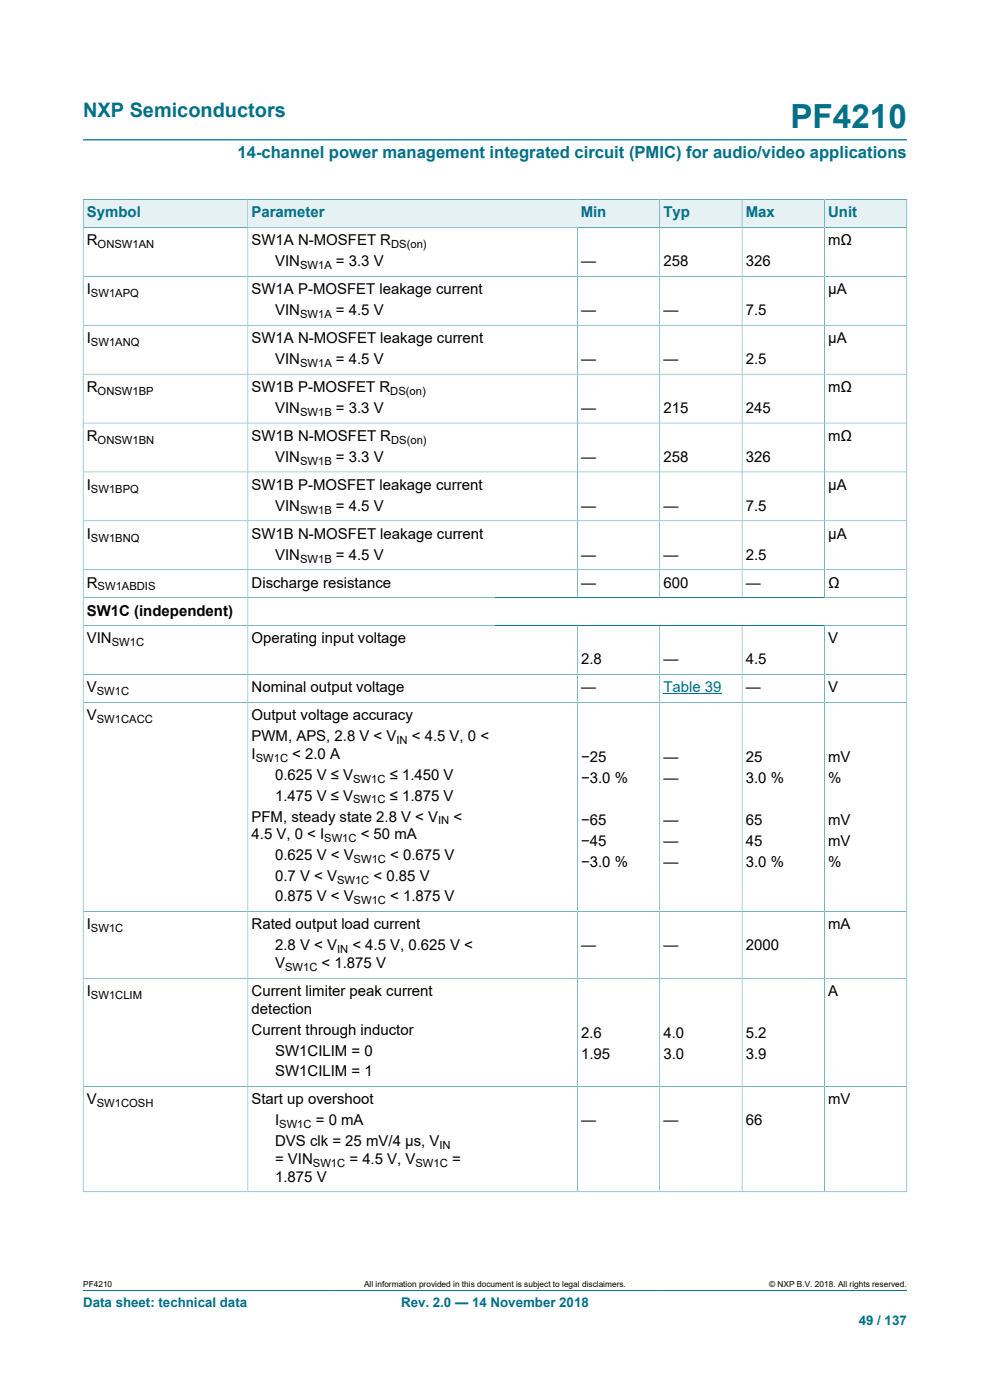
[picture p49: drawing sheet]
<svg xmlns="http://www.w3.org/2000/svg" width="210mm" height="297mm" viewBox="0 0 210 297" stroke-linecap="round" stroke-linejoin="round" font-family="sans-serif">
<defs><g id="words">
<text font-size="7.1" fill="#007088" x="167.7" y="27.2">PF4210</text>
<text font-size="4.2" fill="#007088" x="17.6" y="24.8">NXP Semiconductors</text>
<text font-size="3.5" fill="#007088" x="50.4" y="33.5">14-channel power management integrated circuit (PMIC) for audio/video applications</text>
<g font-size="3.2" fill="#007088">
<text x="18.4" y="46.1">Symbol</text>
<text x="53.4" y="46.1">Parameter</text>
<text x="123.2" y="46.1">Min</text>
<text x="140.7" y="46.1">Typ</text>
<text x="158.2" y="46.1">Max</text>
<text x="175.7" y="46.1">Unit</text>
</g>
<g font-size="3.2">
<text x="18.4" y="52">R</text>
<text x="53.4" y="52">SW1A N-MOSFET R</text>
<text x="175.7" y="52">mΩ</text>
<text x="58.4" y="56.5">VIN</text>
<text x="71.3" y="56.5">= 3.3 V</text>
<text x="123.2" y="56.5">—</text>
<text x="140.7" y="56.5">258</text>
<text x="158.2" y="56.5">326</text>
<text x="18.4" y="62.4">I</text>
<text x="53.4" y="62.4">SW1A P-MOSFET leakage current</text>
<text x="175.7" y="62.4">µA</text>
<text x="58.4" y="66.9">VIN</text>
<text x="71.3" y="66.9">= 4.5 V</text>
<text x="123.2" y="66.9">—</text>
<text x="140.7" y="66.9">—</text>
<text x="158.2" y="66.9">7.5</text>
<text x="18.4" y="72.8">I</text>
<text x="53.4" y="72.8">SW1A N-MOSFET leakage current</text>
<text x="58.4" y="77.2">VIN</text>
<text x="71.3" y="77.2">= 4.5 V</text>
<text x="123.2" y="77.2">—</text>
<text x="140.7" y="77.2">—</text>
<text x="158.2" y="77.2">2.5</text>
<text x="175.7" y="72.8">µA</text>
<text x="18.4" y="83.2">R</text>
<text x="53.4" y="83.2">SW1B P-MOSFET R</text>
<text x="175.7" y="83.2">mΩ</text>
<text x="58.4" y="87.6">VIN</text>
<text x="71.3" y="87.6">= 3.3 V</text>
<text x="123.2" y="87.6">—</text>
<text x="140.7" y="87.6">215</text>
<text x="158.2" y="87.6">245</text>
<text x="18.4" y="93.5">R</text>
<text x="53.4" y="93.5">SW1B N-MOSFET R</text>
<text x="175.7" y="93.5">mΩ</text>
<text x="58.4" y="98">VIN</text>
<text x="71.3" y="98">= 3.3 V</text>
<text x="123.2" y="98">—</text>
<text x="140.7" y="98">258</text>
<text x="158.2" y="98">326</text>
<text x="18.4" y="103.9">I</text>
<text x="53.4" y="103.9">SW1B P-MOSFET leakage current</text>
<text x="175.7" y="103.9">µA</text>
<text x="58.4" y="108.3">VIN</text>
<text x="71.3" y="108.3">= 4.5 V</text>
<text x="123.2" y="108.3">—</text>
<text x="140.7" y="108.3">—</text>
<text x="158.2" y="108.3">7.5</text>
<text x="18.4" y="114.3">I</text>
<text x="53.4" y="114.3">SW1B N-MOSFET leakage current</text>
<text x="58.4" y="118.7">VIN</text>
<text x="71.3" y="118.7">= 4.5 V</text>
<text x="123.2" y="118.7">—</text>
<text x="140.7" y="118.7">—</text>
<text x="158.2" y="118.7">2.5</text>
<text x="175.7" y="114.3">µA</text>
<text x="18.4" y="124.6">R</text>
<text x="53.4" y="124.6">Discharge resistance</text>
<text x="123.2" y="124.6">—</text>
<text x="140.7" y="124.6">600</text>
<text x="158.2" y="124.6">—</text>
<text x="175.7" y="124.6">Ω</text>
<text x="18.4" y="130.6">SW1C (independent)</text>
<text x="18.4" y="136.5">VIN</text>
<text x="53.4" y="136.5">Operating input voltage</text>
<text x="175.7" y="136.5">V</text>
<text x="123.2" y="140.9">2.8</text>
<text x="140.7" y="140.9">—</text>
<text x="158.2" y="140.9">4.5</text>
<text x="18.4" y="146.9">V</text>
<text x="53.4" y="146.9">Nominal output voltage</text>
<text x="123.2" y="146.9">—</text>
<text x="158.2" y="146.9">—</text>
<text x="175.7" y="146.9">V</text>
<text x="18.4" y="152.8">V</text>
<text x="53.4" y="152.8">Output voltage accuracy</text>
<text x="53.4" y="157.2">PWM, APS, 2.8 V &lt; V</text>
<text x="53.4" y="161.1">I</text>
<text x="62" y="161.1">&lt; 2.0 A</text>
<text x="87.4" y="157.2">&lt; 4.5 V, 0 &lt;</text>
<text x="123.2" y="161.7">−25</text>
<text x="140.7" y="161.7">—</text>
<text x="158.2" y="161.7">25</text>
<text x="175.7" y="161.7">mV</text>
<text x="58.4" y="165.5">0.625 V ≤ V</text>
<text x="82.7" y="165.5">≤ 1.450 V</text>
<text x="123.2" y="166.1">−3.0 %</text>
<text x="140.7" y="166.1">—</text>
<text x="158.2" y="166.1">3.0 %</text>
<text x="175.7" y="166.1">%</text>
<text x="58.4" y="169.8">1.475 V ≤ V</text>
<text x="82.7" y="169.8">≤ 1.875 V</text>
<text x="53.4" y="174.3">PFM, steady state 2.8 V &lt; V</text>
<text x="53.4" y="178.1">4.5 V, 0 &lt; I</text>
<text x="76.5" y="178.1">&lt; 50 mA</text>
<text x="96.2" y="174.3">&lt;</text>
<text x="123.2" y="175">−65</text>
<text x="123.2" y="179.5">−45</text>
<text x="140.7" y="175">—</text>
<text x="140.7" y="179.5">—</text>
<text x="158.2" y="175">65</text>
<text x="158.2" y="179.5">45</text>
<text x="175.7" y="175">mV</text>
<text x="175.7" y="179.5">mV</text>
<text x="58.4" y="182.5">0.625 V &lt; V</text>
<text x="82.8" y="182.5">&lt; 0.675 V</text>
<text x="123.2" y="183.9">−3.0 %</text>
<text x="140.7" y="183.9">—</text>
<text x="158.2" y="183.9">3.0 %</text>
<text x="175.7" y="183.9">%</text>
<text x="58.4" y="186.9">0.7 V &lt; V</text>
<text x="58.4" y="191.2">0.875 V &lt; V</text>
<text x="79.2" y="186.9">&lt; 0.85 V</text>
<text x="82.8" y="191.2">&lt; 1.875 V</text>
<text x="18.4" y="197.1">I</text>
<text x="53.4" y="197.1">Rated output load current</text>
<text x="175.7" y="197.1">mA</text>
<text x="58.4" y="201.6">2.8 V &lt; V</text>
<text x="74.7" y="201.6">&lt; 4.5 V, 0.625 V &lt;</text>
<text x="123.2" y="201.6">—</text>
<text x="140.7" y="201.6">—</text>
<text x="158.2" y="201.6">2000</text>
<text x="58.4" y="205.4">V</text>
<text x="68.2" y="205.4">&lt; 1.875 V</text>
<text x="18.4" y="211.3">I</text>
<text x="53.4" y="211.3">Current limiter peak current</text>
<text x="53.4" y="215.1">detection</text>
<text x="175.7" y="211.3">A</text>
<text x="53.4" y="219.6">Current through inductor</text>
<text x="123.2" y="220.2">2.6</text>
<text x="140.7" y="220.2">4.0</text>
<text x="158.2" y="220.2">5.2</text>
<text x="58.4" y="224">SW1CILIM = 0</text>
<text x="123.2" y="224.7">1.95</text>
<text x="140.7" y="224.7">3.0</text>
<text x="158.2" y="224.7">3.9</text>
<text x="58.4" y="228.4">SW1CILIM = 1</text>
<text x="18.4" y="234.3">V</text>
<text x="53.4" y="234.3">Start up overshoot</text>
<text x="58.4" y="238.7">I</text>
<text x="67" y="238.7">= 0 mA</text>
<text x="123.2" y="238.7">—</text>
<text x="140.7" y="238.7">—</text>
<text x="158.2" y="238.7">66</text>
<text x="175.7" y="234.3">mV</text>
<text x="58.4" y="243.1">DVS clk = 25 mV/4 µs, V</text>
<text x="58.4" y="246.9">= VIN</text>
<text x="58.4" y="250.7">1.875 V</text>
<text x="74.1" y="246.9">= 4.5 V, V</text>
<text x="95.9" y="246.9">=</text>
</g>
<text font-size="3.2" fill="#00f" x="140.7" y="146.9">Table 39</text>
<g font-size="2.8" fill="#007088">
<text x="17.6" y="277.3">Data sheet: technical data</text>
<text x="85.1" y="277.3">Rev. 2.0 — 14 November 2018</text>
<text x="182.2" y="281">49 / 137</text>
</g>
<g font-size="2.4">
<text x="20.7" y="52.7">ONSW1AN</text>
<text x="83" y="52.7">DS(on)</text>
<text x="63.6" y="57.1">SW1A</text>
<text x="19.3" y="63">SW1APQ</text>
<text x="63.6" y="67.5">SW1A</text>
<text x="19.3" y="73.4">SW1ANQ</text>
<text x="63.6" y="77.9">SW1A</text>
<text x="20.7" y="83.8">ONSW1BP</text>
<text x="82.8" y="83.8">DS(on)</text>
<text x="63.6" y="88.2">SW1B</text>
<text x="20.7" y="94.1">ONSW1BN</text>
<text x="83" y="94.1">DS(on)</text>
<text x="63.6" y="98.6">SW1B</text>
<text x="19.3" y="104.5">SW1BPQ</text>
<text x="63.6" y="109">SW1B</text>
<text x="19.3" y="114.9">SW1BNQ</text>
<text x="63.6" y="119.3">SW1B</text>
<text x="20.7" y="125.3">SW1ABDIS</text>
<text x="23.7" y="137.1">SW1C</text>
<text x="20.5" y="147.5">SW1C</text>
<text x="20.5" y="153.4">SW1CACC</text>
<text x="54.2" y="161.7">SW1C</text>
<text x="84.1" y="157.9">IN</text>
<text x="74.9" y="166.1">SW1C</text>
<text x="74.9" y="170.5">SW1C</text>
<text x="68.8" y="178.7">SW1C</text>
<text x="92.9" y="174.9">IN</text>
<text x="75" y="183.2">SW1C</text>
<text x="71.5" y="187.5">SW1C</text>
<text x="75" y="191.8">SW1C</text>
<text x="19.3" y="197.8">SW1C</text>
<text x="71.5" y="202.2">IN</text>
<text x="60.5" y="206">SW1C</text>
<text x="19.3" y="211.9">SW1CLIM</text>
<text x="20.5" y="234.9">SW1COSH</text>
<text x="59.2" y="239.4">SW1C</text>
<text x="93.2" y="243.7">IN</text>
<text x="66.4" y="247.5">SW1C</text>
<text x="88.1" y="247.5">SW1C</text>
</g>
<g font-size="1.8">
<text x="17.6" y="273.1">PF4210</text>
<text x="77.2" y="273.1">All information provided in this document is subject to legal disclaimers.</text>
<text x="163.2" y="273.1">© NXP B.V. 2018. All rights reserved.</text>
</g>
</g></defs>
<path d="M17.6 29.7h174.8M17.6 273.8h174.8" fill="none" stroke="#007088" stroke-width=".21"/>
<path d="M17.7 42.4h34.8v5.8h-34.8z" fill="#e6f1f3"/>
<path d="M17.6 42.3h104.9M17.6 42.3v6h104.9M52.6 42.3v6" fill="none" stroke="#007088" stroke-width=".21"/>
<g fill="#e6f1f3">
<path d="M52.7 42.4h69.8v5.8h-69.8z"/>
<path d="M122.5 42.4h17.4v5.8h-17.4z"/>
</g>
<path d="M122.5 42.3h17.4v6h-17.4" fill="none" stroke="#007088" stroke-width=".21"/>
<path d="M140 42.4h17.3v5.8h-17.3z" fill="#e6f1f3"/>
<path d="M139.9 42.3h17.5v6h-17.5z" fill="none" stroke="#007088" stroke-width=".21"/>
<path d="M157.5 42.4h17.3v5.8h-17.3z" fill="#e6f1f3"/>
<path d="M157.4 42.3h17.5v6h-17.5z" fill="none" stroke="#007088" stroke-width=".21"/>
<path d="M175 42.4h17.3v5.8h-17.3z" fill="#e6f1f3"/>
<g fill="none" stroke="#007088" stroke-width=".21">
<path d="M17.6 58.6h174.8M52.6 48.3v204.5M122.5 48.3v78.5M139.9 48.3v78.5M157.4 48.3v78.5M192.4 42.3v210.6M192.4 48.3h-174.8v204.6M192.4 42.3h-17.5v84.5M17.6 69h174.8M17.6 79.4h174.8M17.6 89.7h174.8M17.6 100.1h174.8"/>
<path d="M17.6 110.5h174.8M17.6 120.9h174.8M17.6 126.8h174.8M17.6 132.7h174.8M122.5 132.7v120.1M139.9 132.7v120.1M157.4 132.7v120.1M174.9 132.7v120.1M17.6 143.1h174.8M17.6 149h174.8M17.6 193.4h174.8M17.6 207.5h174.8"/>
<path d="M17.6 230.5h174.8M17.6 252.8h174.8"/>
</g>
<path d="M140.7 147.2h12.4" fill="none" stroke="#00f" stroke-width=".21"/>
<use href="#words"/>
</svg>
